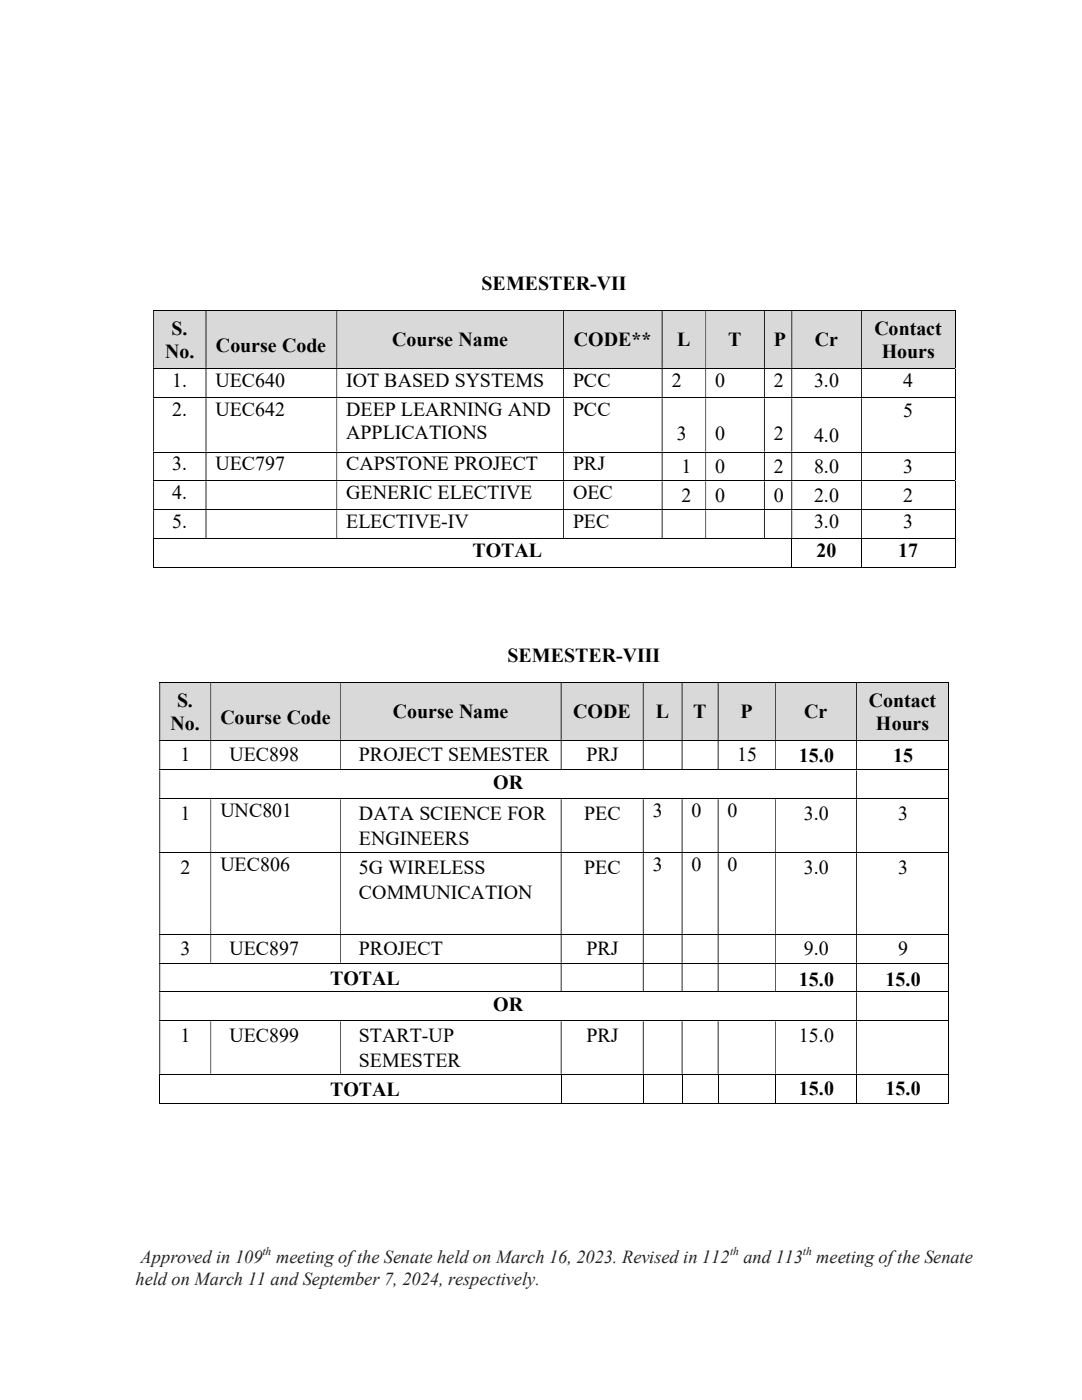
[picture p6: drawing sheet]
<svg xmlns="http://www.w3.org/2000/svg" width="216mm" height="279mm" viewBox="0 0 216 279" stroke-linecap="round" stroke-linejoin="round" font-family="sans-serif">
<defs><g id="words">
<g font-size="4">
<text x="96.1" y="58">SEMESTER-VII</text>
<text x="32.9" y="71.4">No.</text>
<text x="34.2" y="66.8">S.</text>
<text x="43.1" y="70.3">Course Code</text>
<text x="78.3" y="69.1">Course Name</text>
<text x="114.5" y="69.1">CODE**</text>
<text x="135.1" y="69.1">L</text>
<text x="145.3" y="69.1">T</text>
<text x="154.4" y="69.1">P</text>
<text x="162.6" y="69.1">Cr</text>
<text x="174.5" y="66.8">Contact</text>
<text x="175.9" y="71.4">Hours</text>
<text x="34.4" y="77.2">1.</text>
<text x="43" y="77.2">UEC640</text>
<text x="69.1" y="77.2">IOT BASED SYSTEMS</text>
<text x="114.3" y="77.2">PCC</text>
<text x="134" y="77.2">2</text>
<text x="142.7" y="77.2">0</text>
<text x="154.4" y="77.2">2</text>
<text x="162.4" y="77.2">3.0</text>
<text x="180.2" y="77.2">4</text>
<text x="34.4" y="83.1">2.</text>
<text x="43" y="83.1">UEC642</text>
<text x="69.1" y="83.1">DEEP LEARNING AND</text>
<text x="114.3" y="83.1">PCC</text>
<text x="180.2" y="83.1">5</text>
<text x="69.1" y="87.7">APPLICATIONS</text>
<text x="135.1" y="87.7">3</text>
<text x="142.7" y="87.7">0</text>
<text x="154.4" y="87.7">2</text>
<text x="162.4" y="88.2">4.0</text>
<text x="34.4" y="93.9">3.</text>
<text x="43" y="93.9">UEC797</text>
<text x="69.1" y="93.9">CAPSTONE PROJECT</text>
<text x="114.3" y="93.9">PRJ</text>
<text x="136" y="94.5">1</text>
<text x="142.7" y="94.5">0</text>
<text x="154.4" y="94.5">2</text>
<text x="162.4" y="94.5">8.0</text>
<text x="180.2" y="94.5">3</text>
<text x="34.4" y="99.7">4.</text>
<text x="69.1" y="99.7">GENERIC ELECTIVE</text>
<text x="114.3" y="99.7">OEC</text>
<text x="136" y="100.2">2</text>
<text x="142.7" y="100.2">0</text>
<text x="154.4" y="100.2">0</text>
<text x="162.4" y="100.2">2.0</text>
<text x="180.2" y="100.2">2</text>
<text x="34.4" y="105.4">5.</text>
<text x="69.1" y="105.4">ELECTIVE-IV</text>
<text x="114.3" y="105.4">PEC</text>
<text x="162.4" y="105.4">3.0</text>
<text x="180.2" y="105.4">3</text>
<text x="94.3" y="111.3">TOTAL</text>
<text x="162.9" y="111.3">20</text>
<text x="179.2" y="111.3">17</text>
<text x="101.3" y="132.2">SEMESTER-VIII</text>
<text x="35.3" y="141.1">S.</text>
<text x="78.4" y="143.4">Course Name</text>
<text x="114.4" y="143.4">CODE</text>
<text x="130.9" y="143.4">L</text>
<text x="138.3" y="143.4">T</text>
<text x="147.8" y="143.4">P</text>
<text x="160.4" y="143.4">Cr</text>
<text x="173.4" y="141.1">Contact</text>
<text x="34" y="145.7">No.</text>
<text x="44" y="144.5">Course Code</text>
<text x="174.8" y="145.7">Hours</text>
<text x="36" y="151.9">1</text>
<text x="45.8" y="151.9">UEC898</text>
<text x="71.6" y="151.9">PROJECT SEMESTER</text>
<text x="117" y="151.9">PRJ</text>
<text x="147.1" y="151.9">15</text>
<text x="159.4" y="152.1">15.0</text>
<text x="178.2" y="152.1">15</text>
<text x="98.4" y="157.5">OR</text>
<text x="36" y="163.7">1</text>
<text x="44" y="163.1">UNC801</text>
<text x="71.6" y="163.7">DATA SCIENCE FOR</text>
<text x="116.6" y="163.7">PEC</text>
<text x="130.3" y="163.1">3</text>
<text x="138" y="163.1">0</text>
<text x="145.2" y="163.1">0</text>
<text x="160.4" y="163.7">3.0</text>
<text x="179.2" y="163.7">3</text>
<text x="44" y="173.9">UEC806</text>
<text x="71.6" y="168.7">ENGINEERS</text>
<text x="130.3" y="173.9">3</text>
<text x="138" y="173.9">0</text>
<text x="145.2" y="173.9">0</text>
<text x="36" y="174.4">2</text>
<text x="71.6" y="174.4">5G WIRELESS</text>
<text x="71.6" y="179.4">COMMUNICATION</text>
<text x="116.6" y="174.4">PEC</text>
<text x="160.4" y="174.4">3.0</text>
<text x="179.2" y="174.4">3</text>
<text x="36" y="190.7">3</text>
<text x="45.8" y="190.7">UEC897</text>
<text x="71.6" y="190.7">PROJECT</text>
<text x="117" y="190.7">PRJ</text>
<text x="160.4" y="190.7">9.0</text>
<text x="179.2" y="190.7">9</text>
<text x="65.9" y="196.6">TOTAL</text>
<text x="159.4" y="196.7">15.0</text>
<text x="176.7" y="196.7">15.0</text>
<text x="98.4" y="201.8">OR</text>
<text x="36" y="207.9">1</text>
<text x="45.8" y="207.9">UEC899</text>
<text x="71.6" y="207.9">START-UP</text>
<text x="117" y="207.9">PRJ</text>
<text x="159.4" y="207.9">15.0</text>
<text x="71.6" y="212.9">SEMESTER</text>
<text x="65.9" y="218.7">TOTAL</text>
<text x="159.4" y="218.6">15.0</text>
<text x="176.7" y="218.6">15.0</text>
</g>
<g font-size="3.7" fill="#222">
<text x="27.1" y="256.5">held on March 11 and September 7, 2024, respectively.</text>
<text x="28.1" y="252">Approved in 109</text>
<text x="55.1" y="252">meeting of the Senate held on March 16, 2023. Revised in 112</text>
<text x="148.3" y="252">and 113</text>
<text x="162.9" y="252">meeting of the Senate</text>
</g>
<g font-size="2.3" fill="#222">
<text x="52.4" y="250.5">th</text>
<text x="145.7" y="250.5">th</text>
<text x="160.2" y="250.5">th</text>
</g>
</g></defs>
<g fill="#d9d9d9">
<path d="M30.7 62h10.3v11.4h-10.3z"/>
<path d="M32.6 63.1h6.6v4.6h-6.6z"/>
<path d="M32.6 67.7h6.6v4.6h-6.6z"/>
<path d="M41.1 62h26v11.4h-26z"/>
<path d="M43 62h22.3v4.6h-22.3z"/>
<path d="M43 66.6h22.3v4.6h-22.3z"/>
<path d="M67.3 62h45.1v11.4h-45.1z"/>
<path d="M69.1 65.4h41.4v4.6h-41.4z"/>
<path d="M112.5 62h19.5v11.4h-19.5z"/>
<path d="M114.3 65.4h15.9v4.6h-15.9z"/>
<path d="M132.2 62h8.5v11.4h-8.5z"/>
<path d="M134 65.4h4.9v4.6h-4.9z"/>
<path d="M140.9 62h11.5v11.4h-11.5z"/>
<path d="M142.7 65.4h7.9v4.6h-7.9z"/>
<path d="M152.6 62h5.3v11.4h-5.3z"/>
<path d="M154.4 65.4h1.7v4.6h-1.7z"/>
<path d="M158.1 62h13.7v11.4h-13.7z"/>
<path d="M159.9 65.4h10.1v4.6h-10.1z"/>
<path d="M172 62h18.5v11.4h-18.5z"/>
<path d="M173.8 63.1h14.8v4.6h-14.8z"/>
<path d="M173.8 67.7h14.8v4.6h-14.8z"/>
</g>
<path d="M30.6 61.9h159.9M190.6 62v11.4" fill="none" stroke="#000" stroke-width=".2"/>
<path d="M190.5 61.8h.1v.2h-.1zM30.6 62h.1v11.4h-.1zM41 62h.2v11.4h-.2zM67.1 62h.2v11.4h-.2zM112.4 62h.1v11.4h-.1zM132 62h.2v11.4h-.2zM140.8 62h.1v11.4h-.1zM152.4 62h.2v11.4h-.2zM157.9 62h.2v11.4h-.2zM171.8 62h.2v11.4h-.2z" fill-rule="evenodd" fill="#000"/>
<g fill="#fff">
<path d="M30.7 73.6h10.3v5.7h-10.3z"/>
<path d="M32.6 73.6h6.6v4.5h-6.6z"/>
<path d="M41.1 73.6h26v5.7h-26z"/>
<path d="M43 73.6h22.3v4.5h-22.3z"/>
<path d="M67.3 73.6h45.1v5.7h-45.1z"/>
<path d="M69.1 73.6h41.4v4.5h-41.4z"/>
<path d="M112.5 73.6h19.5v5.7h-19.5z"/>
<path d="M114.3 73.6h15.9v4.5h-15.9z"/>
<path d="M132.2 73.6h8.5v5.7h-8.5z"/>
<path d="M134 73.6h4.9v4.9h-4.9z"/>
<path d="M140.9 73.6h11.5v5.7h-11.5z"/>
<path d="M142.7 73.6h7.9v4.9h-7.9z"/>
<path d="M152.6 73.6h5.3v5.7h-5.3z"/>
<path d="M154.4 73.6h1.7v4.9h-1.7z"/>
<path d="M158.1 73.6h13.7v5.7h-13.7z"/>
<path d="M159.9 73.6h10.1v4.9h-10.1z"/>
<path d="M172 73.6h18.5v5.7h-18.5z"/>
<path d="M173.8 73.6h14.8v4.9h-14.8z"/>
</g>
<path d="M30.6 73.5h159.9M190.6 73.6v5.7" fill="none" stroke="#000" stroke-width=".2"/>
<path d="M190.5 73.4h.1v.2h-.1zM30.6 73.6h.1v5.7h-.1zM41 73.6h.2v5.7h-.2zM67.1 73.6h.2v5.7h-.2zM112.4 73.6h.1v5.7h-.1zM132 73.6h.2v5.7h-.2zM140.8 73.6h.1v5.7h-.1zM152.4 73.6h.2v5.7h-.2zM157.9 73.6h.2v5.7h-.2zM171.8 73.6h.2v5.7h-.2z" fill-rule="evenodd" fill="#000"/>
<g fill="#fff">
<path d="M30.7 79.5h10.3v10.6h-10.3z"/>
<path d="M32.6 79.5h6.6v4.6h-6.6z"/>
<path d="M41.1 79.5h26v10.6h-26z"/>
<path d="M43 79.5h22.3v4.6h-22.3z"/>
<path d="M67.3 79.5h45.1v10.6h-45.1z"/>
<path d="M69.1 79.5h41.4v4.6h-41.4z"/>
<path d="M69.1 84.1h41.4v4.5h-41.4z"/>
<path d="M112.5 79.5h19.5v10.6h-19.5z"/>
<path d="M114.3 79.5h15.9v4.6h-15.9z"/>
<path d="M132.2 79.5h8.5v10.6h-8.5z"/>
<path d="M134 79.5h4.9v4.6h-4.9z"/>
<path d="M134 84.1h4.9v4.6h-4.9z"/>
<path d="M140.9 79.5h11.5v10.6h-11.5z"/>
<path d="M142.7 79.5h7.9v4.6h-7.9z"/>
<path d="M142.7 84.1h7.9v4.6h-7.9z"/>
<path d="M152.6 79.5h5.3v10.6h-5.3z"/>
<path d="M154.4 79.5h1.7v4.6h-1.7z"/>
<path d="M154.4 84.1h1.7v4.6h-1.7z"/>
<path d="M158.1 79.5h13.7v10.6h-13.7z"/>
<path d="M159.9 79.5h10.1v4.6h-10.1z"/>
<path d="M159.9 84.1h10.1v5.6h-10.1z"/>
<path d="M172 79.5h18.5v10.6h-18.5z"/>
<path d="M173.8 79.5h14.8v4.6h-14.8z"/>
</g>
<path d="M30.6 79.4h159.9M190.6 79.5v10.6" fill="none" stroke="#000" stroke-width=".2"/>
<path d="M190.5 79.3h.1v.2h-.1zM30.6 79.5h.1v10.6h-.1zM41 79.5h.2v10.6h-.2zM67.1 79.5h.2v10.6h-.2zM112.4 79.5h.1v10.6h-.1zM132 79.5h.2v10.6h-.2zM140.8 79.5h.1v10.6h-.1zM152.4 79.5h.2v10.6h-.2zM157.9 79.5h.2v10.6h-.2zM171.8 79.5h.2v10.6h-.2z" fill-rule="evenodd" fill="#000"/>
<g fill="#fff">
<path d="M30.7 90.3h10.3v5.6h-10.3z"/>
<path d="M32.6 90.3h6.6v4.6h-6.6z"/>
<path d="M41.1 90.3h26v5.6h-26z"/>
<path d="M43 90.3h22.3v4.6h-22.3z"/>
<path d="M67.3 90.3h45.1v5.6h-45.1z"/>
<path d="M69.1 90.3h41.4v4.6h-41.4z"/>
<path d="M112.5 90.3h19.5v5.6h-19.5z"/>
<path d="M114.3 90.3h15.9v4.6h-15.9z"/>
<path d="M132.2 90.3h8.5v5.6h-8.5z"/>
<path d="M134 90.3h4.9v5.5h-4.9z"/>
<path d="M140.9 90.3h11.5v5.6h-11.5z"/>
<path d="M142.7 90.3h7.9v5.5h-7.9z"/>
<path d="M152.6 90.3h5.3v5.6h-5.3z"/>
<path d="M154.4 90.3h1.7v5.5h-1.7z"/>
<path d="M158.1 90.3h13.7v5.6h-13.7z"/>
<path d="M159.9 90.3h10.1v5.5h-10.1z"/>
<path d="M172 90.3h18.5v5.6h-18.5z"/>
<path d="M173.8 90.3h14.8v5.5h-14.8z"/>
</g>
<path d="M30.6 90.2h159.9M190.6 90.3v5.6" fill="none" stroke="#000" stroke-width=".2"/>
<path d="M190.5 90.1h.1v.2h-.1zM30.6 90.3h.1v5.6h-.1zM41 90.3h.2v5.6h-.2zM67.1 90.3h.2v5.6h-.2zM112.4 90.3h.1v5.6h-.1zM132 90.3h.2v5.6h-.2zM140.8 90.3h.1v5.6h-.1zM152.4 90.3h.2v5.6h-.2zM157.9 90.3h.2v5.6h-.2zM171.8 90.3h.2v5.6h-.2z" fill-rule="evenodd" fill="#000"/>
<g fill="#fff">
<path d="M30.7 96.1h10.3v5.6h-10.3z"/>
<path d="M32.6 96.1h6.6v4.5h-6.6z"/>
<path d="M41.1 96.1h26v5.6h-26z"/>
<path d="M43 96.1h22.3v4.5h-22.3z"/>
<path d="M67.3 96.1h45.1v5.6h-45.1z"/>
<path d="M69.1 96.1h41.4v4.5h-41.4z"/>
<path d="M112.5 96.1h19.5v5.6h-19.5z"/>
<path d="M114.3 96.1h15.9v4.5h-15.9z"/>
<path d="M132.2 96.1h8.5v5.6h-8.5z"/>
<path d="M134 96.1h4.9v5.5h-4.9z"/>
<path d="M140.9 96.1h11.5v5.6h-11.5z"/>
<path d="M142.7 96.1h7.9v5.5h-7.9z"/>
<path d="M152.6 96.1h5.3v5.6h-5.3z"/>
<path d="M154.4 96.1h1.7v5.5h-1.7z"/>
<path d="M158.1 96.1h13.7v5.6h-13.7z"/>
<path d="M159.9 96.1h10.1v5.5h-10.1z"/>
<path d="M172 96.1h18.5v5.6h-18.5z"/>
<path d="M173.8 96.1h14.8v5.5h-14.8z"/>
</g>
<path d="M30.6 96h159.9M190.6 96.1v5.6" fill="none" stroke="#000" stroke-width=".2"/>
<path d="M190.5 95.9h.1v.2h-.1zM30.6 96.1h.1v5.6h-.1zM41 96.1h.2v5.6h-.2zM67.1 96.1h.2v5.6h-.2zM112.4 96.1h.1v5.6h-.1zM132 96.1h.2v5.6h-.2zM140.8 96.1h.1v5.6h-.1zM152.4 96.1h.2v5.6h-.2zM157.9 96.1h.2v5.6h-.2zM171.8 96.1h.2v5.6h-.2z" fill-rule="evenodd" fill="#000"/>
<g fill="#fff">
<path d="M30.7 101.8h10.3v5.6h-10.3z"/>
<path d="M32.6 101.8h6.6v4.6h-6.6z"/>
<path d="M41.1 101.8h26v5.6h-26z"/>
<path d="M43 101.8h22.3v4.6h-22.3z"/>
<path d="M67.3 101.8h45.1v5.6h-45.1z"/>
<path d="M69.1 101.8h41.4v4.6h-41.4z"/>
<path d="M112.5 101.8h19.5v5.6h-19.5z"/>
<path d="M114.3 101.8h15.9v4.6h-15.9z"/>
<path d="M132.2 101.8h8.5v5.6h-8.5z"/>
<path d="M134 101.8h4.9v4.6h-4.9z"/>
<path d="M140.9 101.8h11.5v5.6h-11.5z"/>
<path d="M142.7 101.8h7.9v4.6h-7.9z"/>
<path d="M152.6 101.8h5.3v5.6h-5.3z"/>
<path d="M154.4 101.8h1.7v4.6h-1.7z"/>
<path d="M158.1 101.8h13.7v5.6h-13.7z"/>
<path d="M159.9 101.8h10.1v4.6h-10.1z"/>
<path d="M172 101.8h18.5v5.6h-18.5z"/>
<path d="M173.8 101.8h14.8v4.6h-14.8z"/>
</g>
<path d="M30.6 101.7h159.9M190.6 101.8v5.6" fill="none" stroke="#000" stroke-width=".2"/>
<path d="M190.5 101.7l.1 .1zM30.6 101.8h.1v5.6h-.1zM41 101.8h.2v5.6h-.2zM67.1 101.8h.2v5.6h-.2zM112.4 101.8h.1v5.6h-.1zM132 101.8h.2v5.6h-.2zM140.8 101.8h.1v5.6h-.1zM152.4 101.8h.2v5.6h-.2zM157.9 101.8h.2v5.6h-.2zM171.8 101.8h.2v5.6h-.2z" fill-rule="evenodd" fill="#000"/>
<g fill="#fff">
<path d="M30.7 107.6h127.2v5.6h-127.2z"/>
<path d="M32.6 107.6h123.5v4.5h-123.5z"/>
<path d="M158.1 107.6h13.7v5.6h-13.7z"/>
<path d="M159.9 107.6h10.1v4.5h-10.1z"/>
<path d="M172 107.6h18.5v5.6h-18.5z"/>
<path d="M173.8 107.6h14.8v4.5h-14.8z"/>
</g>
<path d="M30.6 107.5h159.9M30.6 113.2h127.3M30.6 107.6v5.7M158 107.6v5.7M158.1 113.2h13.7M171.9 107.6v5.7M172 113.2h18.5M190.6 107.6v5.7" fill="none" stroke="#000" stroke-width=".2"/>
<path d="M190.5 107.4h.1v.2h-.1zM190.5 113.2h.1v.1h-.1z" fill="#000"/>
<g fill="#d9d9d9">
<path d="M32 136.3h10v11.4h-10z"/>
<path d="M33.8 137.4h6.3v4.6h-6.3z"/>
<path d="M33.8 142h6.3v4.6h-6.3z"/>
<path d="M42.1 136.3h25.8v11.4h-25.8z"/>
<path d="M44 136.3h22v4.5h-22z"/>
<path d="M44 140.8h22v4.6h-22z"/>
<path d="M68 136.3h43.8v11.4h-43.8z"/>
<path d="M69.8 139.7h40.3v4.6h-40.3z"/>
<path d="M112.1 136.3h16.2v11.4h-16.2z"/>
<path d="M113.8 139.7h12.6v4.6h-12.6z"/>
<path d="M128.4 136.3h7.6v11.4h-7.6z"/>
<path d="M130.3 139.7h3.9v4.6h-3.9z"/>
<path d="M136.2 136.3h7v11.4h-7z"/>
<path d="M138 139.7h3.4v4.6h-3.4z"/>
<path d="M143.4 136.3h11.2v11.4h-11.2z"/>
<path d="M145.2 139.7h7.6v4.6h-7.6z"/>
<path d="M154.8 136.3h16v11.4h-16z"/>
<path d="M156.6 139.7h12.4v4.6h-12.4z"/>
<path d="M171 136.3h18.2v11.4h-18.2z"/>
<path d="M172.8 137.4h14.6v4.6h-14.6z"/>
<path d="M172.8 142h14.6v4.6h-14.6z"/>
</g>
<path d="M31.8 136.2h157.4M189.3 136.3v11.4" fill="none" stroke="#000" stroke-width=".2"/>
<path d="M189.2 136.1h.2v.2h-.2zM31.8 136.3h.2v11.4h-.2zM42 136.3h.1v11.4h-.1zM67.9 136.3h.1v11.4h-.1zM111.9 136.3h.2v11.4h-.2zM128.3 136.3h.1v11.4h-.1zM136 136.3h.2v11.4h-.2zM143.2 136.3h.2v11.4h-.2zM154.7 136.3h.1v11.4h-.1zM170.8 136.3h.2v11.4h-.2z" fill-rule="evenodd" fill="#000"/>
<g fill="#fff">
<path d="M32 147.8h10v5.8h-10z"/>
<path d="M33.8 147.8h6.3v5.6h-6.3z"/>
<path d="M42.1 147.8h25.8v5.8h-25.8z"/>
<path d="M44 147.8h22v5.6h-22z"/>
<path d="M68 147.8h43.8v5.8h-43.8z"/>
<path d="M69.8 147.8h40.3v5.6h-40.3z"/>
<path d="M112.1 147.8h16.2v5.8h-16.2z"/>
<path d="M113.8 147.8h12.6v5.6h-12.6z"/>
<path d="M128.4 147.8h7.6v5.8h-7.6z"/>
<path d="M130.3 147.8h3.9v4.6h-3.9z"/>
<path d="M136.2 147.8h7v5.8h-7z"/>
<path d="M138 147.8h3.4v4.6h-3.4z"/>
<path d="M143.4 147.8h11.2v5.8h-11.2z"/>
<path d="M145.2 147.8h7.6v5.6h-7.6z"/>
<path d="M154.8 147.8h16v5.8h-16z"/>
<path d="M156.6 147.8h12.4v5.6h-12.4z"/>
<path d="M171 147.8h18.2v5.8h-18.2z"/>
<path d="M172.8 147.8h14.6v5.6h-14.6z"/>
</g>
<path d="M31.8 147.7h157.4M189.3 147.8v5.8" fill="none" stroke="#000" stroke-width=".2"/>
<path d="M189.2 147.7h.2v.1h-.2zM31.8 147.8h.2v5.8h-.2zM42 147.8h.1v5.8h-.1zM67.9 147.8h.1v5.8h-.1zM111.9 147.8h.2v5.8h-.2zM128.3 147.8h.1v5.8h-.1zM136 147.8h.2v5.8h-.2zM143.2 147.8h.2v5.8h-.2zM154.7 147.8h.1v5.8h-.1zM170.8 147.8h.2v5.8h-.2z" fill-rule="evenodd" fill="#000"/>
<g fill="#fff">
<path d="M32 153.8h138.8v5.6h-138.8z"/>
<path d="M33.8 153.8h135.2v4.5h-135.2z"/>
<path d="M171 153.8h18.2v5.6h-18.2z"/>
<path d="M172.8 153.8h14.6v5.2h-14.6z"/>
</g>
<path d="M31.8 153.7h157.4M31.8 159.4h157.4M189.3 153.8v5.6M189.3 159.5v10.6M31.8 170.2h157.4M189.3 170.3v16.1" fill="none" stroke="#000" stroke-width=".2"/>
<g fill="#000">
<path d="M189.2 153.6h.2v.2h-.2zM31.8 153.8h.2v5.6h-.2zM170.8 153.8h.2v5.6h-.2z" fill-rule="evenodd"/>
<path d="M189.2 159.4l.2 .1zM31.8 159.5h.2v10.6h-.2zM42 159.5h.1v10.6h-.1zM67.9 159.5h.1v10.6h-.1zM111.9 159.5h.2v10.6h-.2zM128.3 159.5h.1v10.6h-.1zM136 159.5h.2v10.6h-.2zM143.2 159.5h.2v10.6h-.2zM154.7 159.5h.1v10.6h-.1zM170.8 159.5h.2v10.6h-.2z" fill-rule="evenodd"/>
<path d="M189.2 170.1l.2 .2zM31.8 170.3h.2v16.1h-.2zM42 170.3h.1v16.1h-.1zM67.9 170.3h.1v16.1h-.1zM111.9 170.3h.2v16.1h-.2zM128.3 170.3h.1v16.1h-.1zM136 170.3h.2v16.1h-.2zM143.2 170.3h.2v16.1h-.2zM154.7 170.3h.1v16.1h-.1zM170.8 170.3h.2v16.1h-.2z" fill-rule="evenodd"/>
</g>
<g fill="#fff">
<path d="M32 186.6h10v5.6h-10z"/>
<path d="M33.8 186.6h6.3v5.5h-6.3z"/>
<path d="M42.1 186.6h25.8v5.6h-25.8z"/>
<path d="M44 186.6h22v5.5h-22z"/>
<path d="M68 186.6h43.8v5.6h-43.8z"/>
<path d="M69.8 186.6h40.3v5.5h-40.3z"/>
<path d="M112.1 186.6h16.2v5.6h-16.2z"/>
<path d="M113.8 186.6h12.6v5.5h-12.6z"/>
<path d="M128.4 186.6h7.6v5.6h-7.6z"/>
<path d="M130.3 186.6h3.9v4.5h-3.9z"/>
<path d="M136.2 186.6h7v5.6h-7z"/>
<path d="M138 186.6h3.4v4.5h-3.4z"/>
<path d="M143.4 186.6h11.2v5.6h-11.2z"/>
<path d="M145.2 186.6h7.6v4.5h-7.6z"/>
<path d="M154.8 186.6h16v5.6h-16z"/>
<path d="M156.6 186.6h12.4v5.5h-12.4z"/>
<path d="M171 186.6h18.2v5.6h-18.2z"/>
<path d="M172.8 186.6h14.6v5.5h-14.6z"/>
</g>
<path d="M31.8 186.5h157.4M189.3 186.6v5.6" fill="none" stroke="#000" stroke-width=".2"/>
<path d="M189.2 186.4h.2v.2h-.2zM31.8 186.6h.2v5.6h-.2zM42 186.6h.1v5.6h-.1zM67.9 186.6h.1v5.6h-.1zM111.9 186.6h.2v5.6h-.2zM128.3 186.6h.1v5.6h-.1zM136 186.6h.2v5.6h-.2zM143.2 186.6h.2v5.6h-.2zM154.7 186.6h.1v5.6h-.1zM170.8 186.6h.2v5.6h-.2z" fill-rule="evenodd" fill="#000"/>
<g fill="#fff">
<path d="M32 192.3h79.8v5.6h-79.8z"/>
<path d="M33.8 192.3h76.3v5.6h-76.3z"/>
<path d="M112.1 192.3h16.2v5.6h-16.2z"/>
<path d="M113.8 192.3h12.6v4.6h-12.6z"/>
<path d="M128.4 192.3h7.6v5.6h-7.6z"/>
<path d="M130.3 192.3h3.9v4.6h-3.9z"/>
<path d="M136.2 192.3h7v5.6h-7z"/>
<path d="M138 192.3h3.4v4.6h-3.4z"/>
<path d="M143.4 192.3h11.2v5.6h-11.2z"/>
<path d="M145.2 192.3h7.6v4.6h-7.6z"/>
<path d="M154.8 192.3h16v5.6h-16z"/>
<path d="M156.6 192.3h12.4v5.6h-12.4z"/>
<path d="M171 192.3h18.2v5.6h-18.2z"/>
<path d="M172.8 192.3h14.6v5.6h-14.6z"/>
</g>
<path d="M31.8 192.2h157.4M189.3 192.3v5.6" fill="none" stroke="#000" stroke-width=".2"/>
<path d="M189.2 192.2h.2v.1h-.2zM31.8 192.3h.2v5.6h-.2zM111.9 192.3h.2v5.6h-.2zM128.3 192.3h.1v5.6h-.1zM136 192.3h.2v5.6h-.2zM143.2 192.3h.2v5.6h-.2zM154.7 192.3h.1v5.6h-.1zM170.8 192.3h.2v5.6h-.2z" fill-rule="evenodd" fill="#000"/>
<g fill="#fff">
<path d="M32 198h138.8v5.7h-138.8z"/>
<path d="M33.8 198h135.2v4.6h-135.2z"/>
<path d="M171 198h18.2v5.7h-18.2z"/>
<path d="M172.8 198h14.6v5.3h-14.6z"/>
</g>
<path d="M31.8 198h157.4M189.3 198v5.7" fill="none" stroke="#000" stroke-width=".2"/>
<path d="M189.2 197.9l.2 .1zM31.8 198h.2v5.7h-.2zM170.8 198h.2v5.7h-.2z" fill-rule="evenodd" fill="#000"/>
<g fill="#fff">
<path d="M32 203.8h10v10.5h-10z"/>
<path d="M33.8 203.8h6.3v5.5h-6.3z"/>
<path d="M42.1 203.8h25.8v10.5h-25.8z"/>
<path d="M44 203.8h22v5.5h-22z"/>
<path d="M68 203.8h43.8v10.5h-43.8z"/>
<path d="M69.8 203.8h40.3v5.5h-40.3z"/>
<path d="M69.8 209.3h40.3v5h-40.3z"/>
<path d="M112.1 203.8h16.2v10.5h-16.2z"/>
<path d="M113.8 203.8h12.6v5.5h-12.6z"/>
<path d="M128.4 203.8h7.6v10.5h-7.6z"/>
<path d="M130.3 203.8h3.9v4.6h-3.9z"/>
<path d="M136.2 203.8h7v10.5h-7z"/>
<path d="M138 203.8h3.4v4.6h-3.4z"/>
<path d="M143.4 203.8h11.2v10.5h-11.2z"/>
<path d="M145.2 203.8h7.6v4.6h-7.6z"/>
<path d="M154.8 203.8h16v10.5h-16z"/>
<path d="M156.6 203.8h12.4v5.5h-12.4z"/>
<path d="M171 203.8h18.2v10.5h-18.2z"/>
<path d="M172.8 203.8h14.6v5.5h-14.6z"/>
</g>
<path d="M31.8 203.8h157.4M189.3 203.8v10.5" fill="none" stroke="#000" stroke-width=".2"/>
<path d="M189.2 203.7h.2v.1h-.2zM31.8 203.8h.2v10.5h-.2zM42 203.8h.1v10.5h-.1zM67.9 203.8h.1v10.5h-.1zM111.9 203.8h.2v10.5h-.2zM128.3 203.8h.1v10.5h-.1zM136 203.8h.2v10.5h-.2zM143.2 203.8h.2v10.5h-.2zM154.7 203.8h.1v10.5h-.1zM170.8 203.8h.2v10.5h-.2z" fill-rule="evenodd" fill="#000"/>
<g fill="#fff">
<path d="M32 214.5h79.8v5.5h-79.8z"/>
<path d="M33.8 214.5h76.3v5.5h-76.3z"/>
<path d="M112.1 214.5h16.2v5.5h-16.2z"/>
<path d="M113.8 214.5h12.6v4.5h-12.6z"/>
<path d="M128.4 214.5h7.6v5.5h-7.6z"/>
<path d="M130.3 214.5h3.9v4.5h-3.9z"/>
<path d="M136.2 214.5h7v5.5h-7z"/>
<path d="M138 214.5h3.4v4.5h-3.4z"/>
<path d="M143.4 214.5h11.2v5.5h-11.2z"/>
<path d="M145.2 214.5h7.6v4.5h-7.6z"/>
<path d="M154.8 214.5h16v5.5h-16z"/>
<path d="M156.6 214.5h12.4v5.3h-12.4z"/>
<path d="M171 214.5h18.2v5.5h-18.2z"/>
<path d="M172.8 214.5h14.6v5.3h-14.6z"/>
</g>
<g fill="none" stroke="#000" stroke-width=".2">
<path d="M31.8 214.4h157.4M31.9 214.5v5.7M112 214.5v5.7M128.4 214.5v5.7M136.1 214.5v5.7M143.3 214.5v5.7M154.7 214.5v5.7M170.9 214.5v5.7M189.3 214.5v5.7M31.8 220.1h80.1M112.1 220.1h16.2M128.4 220.1h7.6"/>
<path d="M136.2 220.1h7M143.4 220.1h11.3M154.8 220.1h16M171 220.1h18.2"/>
</g>
<path d="M189.2 214.3h.2v.2h-.2zM189.2 220h.2v.2h-.2z" fill="#000"/>
<use href="#words"/>
</svg>
